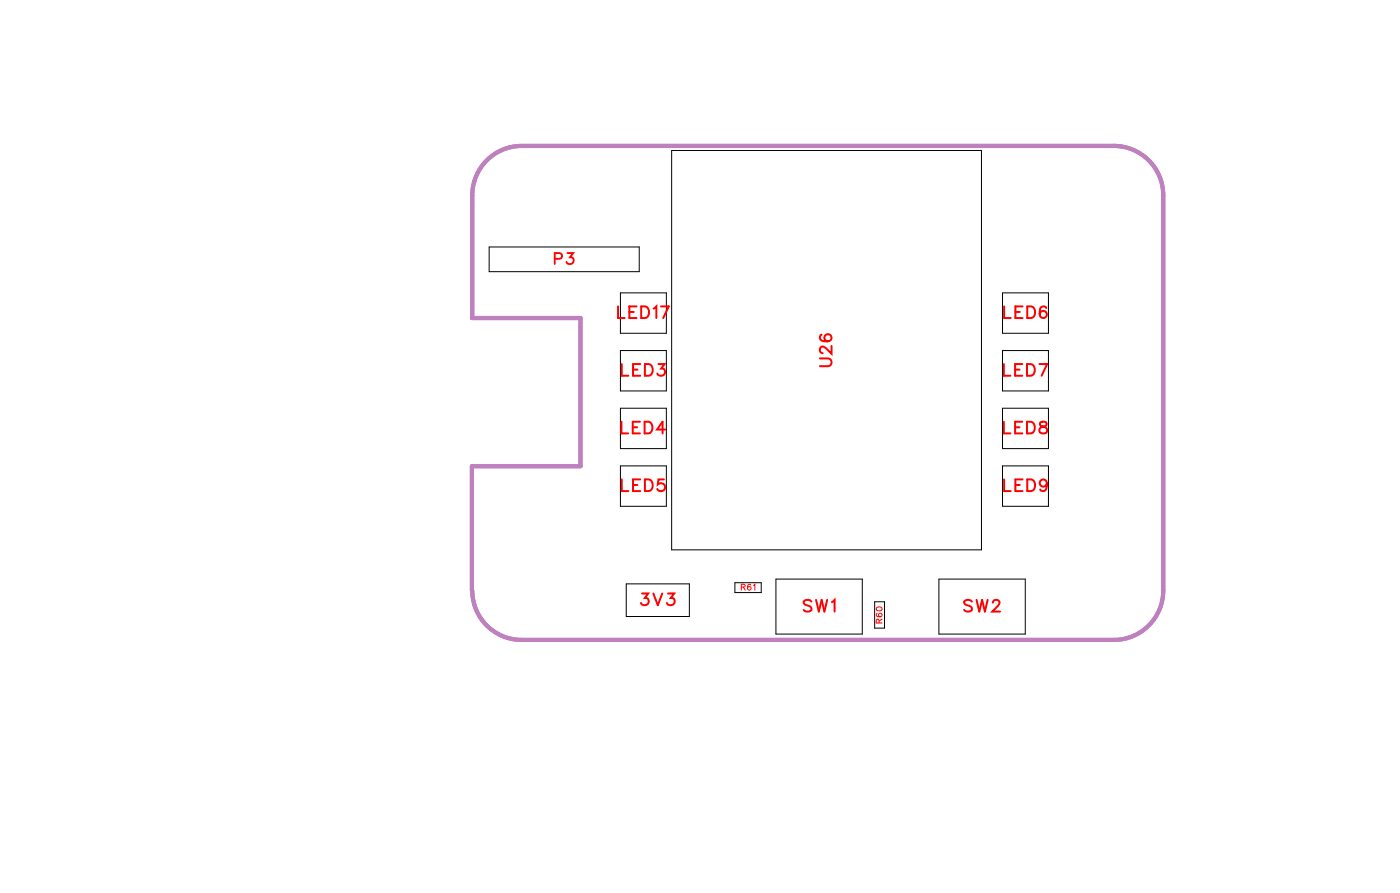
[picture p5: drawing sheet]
<svg xmlns="http://www.w3.org/2000/svg" width="85mm" height="54mm" viewBox="0 0 85 54" stroke-linecap="round" stroke-linejoin="round" font-family="sans-serif">
<defs><g id="words">
<g font-size="1.2" fill="#fff">
<text x="37.5" y="19.6">LED17</text>
<text x="37.7" y="23.1">LED3</text>
<text x="50.8" y="22.3" transform="rotate(-90 50.8 22.3)">U26</text>
<text x="61" y="23.1">LED7</text>
<text x="61" y="19.6">LED6</text>
<text x="37.7" y="26.6">LED4</text>
<text x="61" y="26.6">LED8</text>
<text x="37.7" y="30.1">LED5</text>
<text x="61" y="30.1">LED9</text>
<text x="38.9" y="37">3V3</text>
<text x="48.8" y="37.4">SW1</text>
<text x="58.5" y="37.4">SW2</text>
</g>
<text font-size="1.1" fill="#fff" x="33.7" y="16.3">P3</text>
<g font-size=".6" fill="#fff">
<text x="45" y="36">R61</text>
<text x="53.8" y="37.9" transform="rotate(-90 53.8 37.9)">R60</text>
</g>
</g></defs>
<path d="M28.7 19.3h6.6v9h-6.6v7.6M28.7 19.3v-7.4a3 3 0 0 1 3-3h36a3 3 0 0 1 3 3v24a3 3 0 0 1-3 3h-36a3 3 0 0 1-3-3" fill="none" stroke="#bf80bf" stroke-width=".25"/>
<g fill="none" stroke="#000" stroke-width=".06">
<path d="M29.7 15h9.2v1.5h-9.2zM37.7 17.8h2.8v2.4h-2.8zM40.8 9.1h18.9v24.3h-18.9zM60.9 17.8h2.8v2.4h-2.8zM37.7 21.3h2.8v2.4h-2.8zM37.7 24.8h2.8v2.4h-2.8zM37.7 28.3h2.8v2.4h-2.8zM38.1 35.5h3.8v1.9h-3.8zM44.7 35.4h1.6v.6h-1.6zM47.2 35.2h5.2v3.3h-5.2zM53.2 36.5h.6v1.6h-.6zM57.1 35.2h5.2v3.3h-5.2z"/>
<path d="M60.9 21.3h2.8v2.4h-2.8zM60.9 24.8h2.8v2.4h-2.8zM60.9 28.3h2.8v2.4h-2.8z"/>
</g>
<g fill="none" stroke="#f00" stroke-width=".12">
<path d="M37.6 18.6v.7h.4M38.3 18.9h.2M38.7 18.6h-.4v.7h.4M39 18.6h.2a.38 .38 0 0 1 .3 .4 .38 .38 0 0 1-.3 .3h-.2zM39.7 18.7l.2-.1v.7M40.2 18.6h.4l-.3 .7M61 18.6v.7h.4M61.7 18.9h.3M62.2 18.6h-.5v.7h.5M62.4 18.6h.3a.38 .38 0 0 1 .2 .4 .38 .38 0 0 1-.2 .3h-.3zM63.6 18.7v-.1a.35 .35 0 0 0-.5 .3 .35 .35 0 0 0 .3 .4 .22 .22 0 0 0 .2-.2 .22 .22 0 0 0-.2-.2 .22 .22 0 0 0-.2 .2M37.8 25.6v.7h.4"/>
<path d="M37.8 22.1v.7h.4M37.8 29.1v.7h.4M38.5 26h.2M38.5 22.4h.2M38.5 29.5h.2M38.9 25.6h-.4v.7h.4M38.9 22.1h-.4v.7h.4M38.9 29.1h-.4v.7h.4M39 36h.4l-.2 .3a.24 .24 0 0 1 .2 .4 .24 .24 0 0 1-.4-.1M39.2 25.6h.2a.38 .38 0 0 1 .3 .4 .38 .38 0 0 1-.3 .3h-.2zM39.2 22.1h.2a.38 .38 0 0 1 .3 .4 .38 .38 0 0 1-.3 .3h-.2zM39.2 29.1h.2a.38 .38 0 0 1 .3 .4 .38 .38 0 0 1-.3 .3h-.2z"/>
<path d="M39.7 36l.3 .8 .3-.8M40 22.1h.4l-.2 .3a.24 .24 0 0 1 .2 .4 .24 .24 0 0 1-.4-.1M40.4 29.1h-.4v.3a.25 .25 0 0 1 .4 0 .25 .25 0 0 1-.1 .4 .25 .25 0 0 1-.3-.1M40.4 26.1h-.5l.4-.5v.7M40.6 36h.4l-.2 .3a.24 .24 0 0 1 .1 .4 .24 .24 0 0 1-.4-.1M49.3 36.5l-.2-.1-.3 .1 .1 .2 .4 .2v.1l-.2 .1-.3-.1M49.6 36.4l.2 .7 .1-.7 .2 .7 .2-.7M49.8 21.8h.5l.2 .2-.1 .2h-.6M49.9 20.3v.1a.35 .35 0 0 0 .2 .4 .35 .35 0 0 0 .4-.3 .22 .22 0 0 0-.2-.2 .22 .22 0 0 0-.2 .2 .22 .22 0 0 0 .2 .2M50.5 21v.5l-.3-.4-.2-.1-.2 .2v.1l.2 .2M50.6 36.6l.1-.2v.7M59.1 36.5l-.2-.1-.3 .1 .1 .2 .3 .2 .1 .1-.2 .1-.3-.1"/>
<path d="M59.4 36.4l.1 .7 .2-.7 .2 .7 .1-.7M60.3 36.6l.2-.2h.1l.2 .2-.1 .2-.4 .3h.5M61 22.1v.7h.4M61 25.6v.7h.4M61 29.1v.7h.4M61.7 22.4h.3M61.7 26h.3M61.7 29.5h.3M62.1 22.1h-.4v.7h.4M62.1 25.6h-.4v.7h.4M62.2 29.1h-.5v.7h.5M62.4 22.1h.3a.38 .38 0 0 1 .2 .4 .38 .38 0 0 1-.2 .3h-.3z"/>
<path d="M62.4 25.6h.3a.38 .38 0 0 1 .2 .4 .38 .38 0 0 1-.2 .3h-.3zM62.4 29.1h.3a.38 .38 0 0 1 .2 .4 .38 .38 0 0 1-.2 .3h-.3zM63.2 22.1h.4l-.3 .7M63.2 25.6v.2l.3 .2 .1 .1a.24 .24 0 0 1-.2 .2 .24 .24 0 0 1-.2-.2l.4-.3v-.2zM63.6 29.4a.22 .22 0 0 1-.3 .1 .22 .22 0 0 1-.1-.3 .22 .22 0 0 1 .4 0v.2a.34 .34 0 0 1-.2 .4l-.2-.1"/>
</g>
<path d="M33.7 15.7h.4v-.3h-.4v.6M34.5 15.4h.3l-.2 .2a.22 .22 0 0 1 .2 .4 .22 .22 0 0 1-.4-.1" fill="none" stroke="#f00" stroke-width=".11"/>
<g fill="none" stroke="#f00" stroke-width=".06">
<path d="M45.1 35.7l.2-.1v-.1h-.2v.3M45.2 35.7l.1 .1M45.6 35.5a.15 .15 0 0 0-.2 .2 .15 .15 0 0 0 .2 .1 .11 .11 0 0 0 0-.2 .11 .11 0 0 0-.2 .1M45.8 35.6l.1-.1v.3M53.3 37.3a.15 .15 0 0 0 .1 .2 .15 .15 0 0 0 .2-.2 .11 .11 0 0 0-.2 0 .11 .11 0 0 0 .1 .2M53.4 37.8v-.2h-.1v.2h.3M53.6 37.6l-.2 .1"/>
<circle cx="53.4" cy="37" r=".16"/>
</g>
<use href="#words"/>
</svg>
